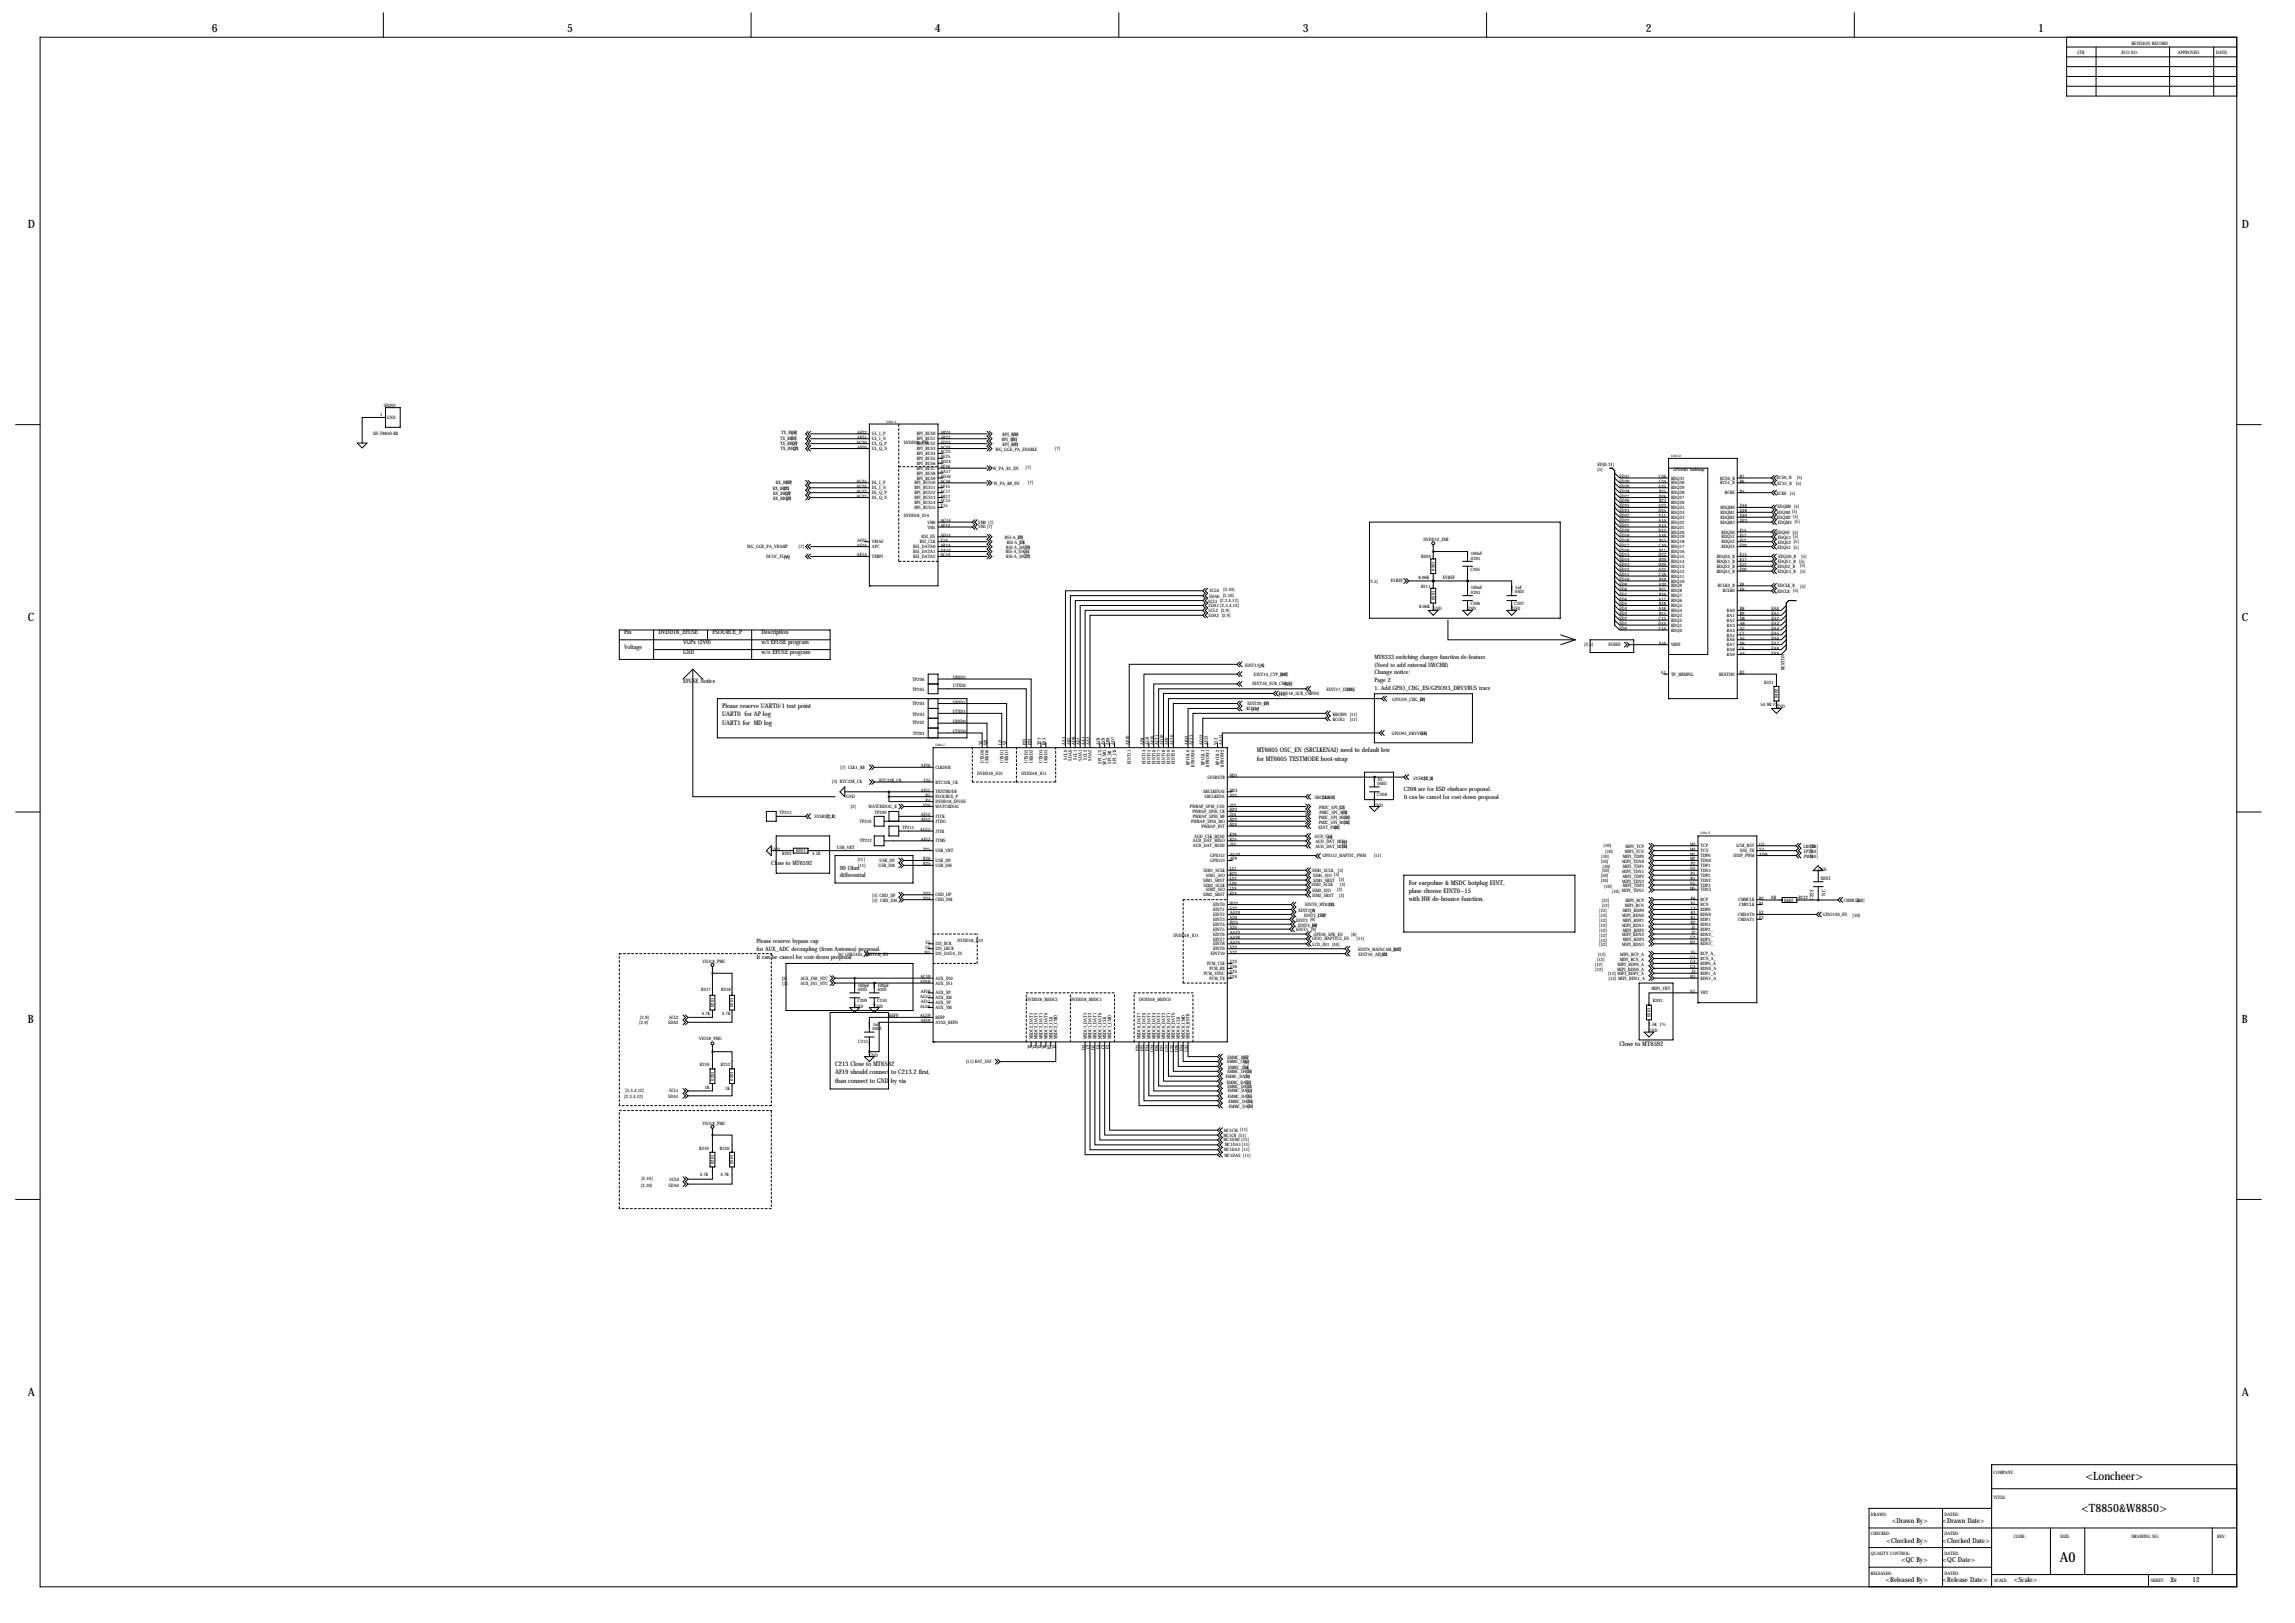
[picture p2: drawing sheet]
<svg xmlns="http://www.w3.org/2000/svg" width="1189mm" height="841mm" viewBox="0 0 1189 841" stroke-linecap="round" stroke-linejoin="round" font-family="sans-serif">
<defs><g id="words">
<text font-size="7.1" x="1067" y="809">A0</text>
<g font-size="5.9">
<text x="110" y="17">6</text>
<text x="294" y="17">5</text>
<text x="484" y="17">4</text>
<text x="675" y="17">3</text>
<text x="853" y="17">2</text>
<text x="1056" y="17">1</text>
<text x="14" y="118">D</text>
<text x="1161" y="118">D</text>
<text x="14" y="322">C</text>
<text x="1161" y="322">C</text>
<text x="14" y="530">B</text>
<text x="1161" y="530">B</text>
<text x="14" y="723">A</text>
<text x="1161" y="723">A</text>
<text x="1080" y="767">&lt;Loncheer&gt;</text>
<text x="1078" y="783">&lt;T8850&amp;W8850&gt;</text>
</g>
<g font-size="3.6">
<text x="980" y="789">&lt;Drawn By&gt;</text>
<text x="1006" y="789">&lt;Drawn Date&gt;</text>
<text x="977" y="799">&lt;Checked By&gt;</text>
<text x="1006" y="799">&lt;Checked Date&gt;</text>
<text x="985" y="809">&lt;QC By&gt;</text>
<text x="1006" y="809">&lt;QC Date&gt;</text>
<text x="977" y="819">&lt;Released By&gt;</text>
<text x="1006" y="819">&lt;Release Date&gt;</text>
<text x="1043" y="819">&lt;Scale&gt;</text>
<text x="1124" y="819">2</text>
<text x="1136" y="819">12</text>
</g>
<g font-size="3.3">
<text x="374" y="367">Please reserve UART0/1 test point</text>
<text x="374" y="371">UART0 for AP log</text>
<text x="374" y="375">UART1 for MD log</text>
<text x="651" y="390">MT6605 OSC_EN (SRCLKENAI) need to default low</text>
<text x="651" y="394">for MT6605 TESTMODE boot-strap</text>
<text x="730" y="458">For earpohne &amp; MSDC hotplug EINT,</text>
<text x="730" y="463">plase choose EINT0~15</text>
<text x="730" y="467">with HW de-bounce function.</text>
<text x="839" y="542">Close to MT6592</text>
<text x="433" y="552">C213 Close to MT6582</text>
<text x="433" y="557">AF19 should connect to C213.2 first,</text>
<text x="433" y="561">than connect to GND by via</text>
</g>
<g font-size="3.1">
<text x="323" y="328">Pin</text>
<text x="341" y="328">DVDD18_EFUSE</text>
<text x="369" y="328">FSOURCE_P</text>
<text x="394" y="328">Description</text>
<text x="354" y="334">VGPx (2V0)</text>
<text x="394" y="334">w/i EFUSE program</text>
<text x="323" y="336">Voltage</text>
<text x="354" y="339">GND</text>
<text x="394" y="339">w/o EFUSE program</text>
<text x="712" y="341">MT6333 switching charger function de-feature</text>
<text x="712" y="345">(Need to add external SWCHR)</text>
<text x="354" y="354">EFUSE Notice</text>
<text x="712" y="349">Change notice:</text>
<text x="712" y="353">Page 2</text>
<text x="712" y="357">1. Add GPIO_CHG_EN/GPIO93_DRVVBUS trace</text>
<text x="727" y="410">C208 are for ESD ehnhace proposal.</text>
<text x="727" y="414">It can be cancel for cost-down proposal</text>
<text x="400" y="448">Close to MT6592</text>
<text x="435" y="450">90 Ohm</text>
<text x="435" y="454">differential</text>
<text x="392" y="488">Please reserve bypass cap</text>
<text x="392" y="493">for AUX_ADC decoupling (from Antenna) proposal.</text>
<text x="392" y="497">It can be cancel for cost-down proposal</text>
</g>
<g font-size="2.6">
<text x="943" y="456">0201</text>
<text x="939" y="466" transform="rotate(-90 939 466)">C222</text>
<text x="946" y="464" transform="rotate(-90 946 464)">NC</text>
</g>
<g font-size="2.4">
<text x="1104" y="23">REVISION RECORD</text>
<text x="1076" y="28">LTR</text>
<text x="1099" y="28">ECO NO:</text>
<text x="1128" y="28">APPROVED:</text>
<text x="1148" y="28">DATE:</text>
<text x="197" y="216">1</text>
<text x="199" y="211">SH201</text>
<text x="200" y="217">GND</text>
<text x="193" y="226">SH-T8850-BB</text>
<text x="405" y="225">TX_BBIP</text>
<text x="410" y="225">[7]</text>
<text x="444" y="225">AF22</text>
<text x="444" y="227">AF21</text>
<text x="452" y="226">UL_I_P</text>
<text x="475" y="226">BPI_BUS0</text>
<text x="487" y="225">AB24</text>
<text x="487" y="227">AB23</text>
<text x="519" y="226">BPI_BS0</text>
<text x="525" y="226">[7]</text>
<text x="404" y="231">TX_BBQP</text>
<text x="404" y="228">TX_BBIN</text>
<text x="404" y="233">TX_BBQN</text>
<text x="410" y="228">[7]</text>
<text x="410" y="231">[7]</text>
<text x="411" y="233">[7]</text>
<text x="444" y="230">AG20</text>
<text x="444" y="232">AF20</text>
<text x="452" y="228">UL_I_N</text>
<text x="452" y="231">UL_Q_P</text>
<text x="452" y="233">UL_Q_N</text>
<text x="468" y="230">DVDD28_BPI</text>
<text x="475" y="231">BPI_BUS2</text>
<text x="475" y="233">BPI_BUS3</text>
<text x="475" y="228">BPI_BUS1</text>
<text x="487" y="230">AD25</text>
<text x="487" y="232">AC24</text>
<text x="516" y="233">WG_GGE_PA_ENABLE</text>
<text x="519" y="228">BPI_BS1</text>
<text x="519" y="231">BPI_BS2</text>
<text x="524" y="228">[7]</text>
<text x="525" y="231">[7]</text>
<text x="547" y="233">[7]</text>
<text x="475" y="236">BPI_BUS4</text>
<text x="475" y="238">BPI_BUS5</text>
<text x="487" y="235">AC23</text>
<text x="487" y="237">AE25</text>
<text x="487" y="240">AD24</text>
<text x="475" y="241">BPI_BUS6</text>
<text x="475" y="243">BPI_BUS7</text>
<text x="475" y="246">BPI_BUS8</text>
<text x="487" y="242">AF16</text>
<text x="487" y="245">AA17</text>
<text x="514" y="243">W_PA_B1_EN</text>
<text x="531" y="243">[7]</text>
<text x="827" y="244">[5]</text>
<text x="828" y="241">ED[0:31]</text>
<text x="867" y="244">LPDDR2 ballmap</text>
<text x="402" y="251">RX_BBIP</text>
<text x="407" y="251">[7]</text>
<text x="444" y="250">AG25</text>
<text x="452" y="251">DL_I_P</text>
<text x="474" y="251">BPI_BUS10</text>
<text x="475" y="248">BPI_BUS9</text>
<text x="487" y="248">AD16</text>
<text x="487" y="250">AC16</text>
<text x="515" y="251">W_PA_B8_EN</text>
<text x="532" y="251">[7]</text>
<text x="839" y="248">ED31</text>
<text x="839" y="250">ED30</text>
<text x="859" y="248">C26</text>
<text x="859" y="250">C24</text>
<text x="866" y="248">RDQ31</text>
<text x="866" y="251">RDQ30</text>
<text x="891" y="248">RCS0_B</text>
<text x="891" y="251">RCS1_B</text>
<text x="901" y="248">B7</text>
<text x="901" y="250">B6</text>
<text x="920" y="248">ECS0_B</text>
<text x="921" y="251">ECS1_B</text>
<text x="930" y="251">[5]</text>
<text x="931" y="248">[5]</text>
<text x="400" y="254">RX_BBIN</text>
<text x="401" y="256">RX_BBQP</text>
<text x="406" y="254">[7]</text>
<text x="407" y="256">[7]</text>
<text x="444" y="253">AG24</text>
<text x="444" y="255">AG22</text>
<text x="444" y="258">AG23</text>
<text x="452" y="253">DL_I_N</text>
<text x="452" y="256">DL_Q_P</text>
<text x="474" y="253">BPI_BUS11</text>
<text x="474" y="256">BPI_BUS12</text>
<text x="487" y="253">AF15</text>
<text x="487" y="255">AC17</text>
<text x="487" y="258">AB17</text>
<text x="839" y="253">ED29</text>
<text x="839" y="255">ED28</text>
<text x="839" y="258">ED27</text>
<text x="859" y="253">A25</text>
<text x="859" y="255">B25</text>
<text x="859" y="258">B26</text>
<text x="866" y="253">RDQ29</text>
<text x="866" y="256">RDQ28</text>
<text x="893" y="256">RCKE</text>
<text x="901" y="255">B5</text>
<text x="920" y="256">ECKE [5]</text>
<text x="401" y="259">RX_BBQN</text>
<text x="407" y="259">[7]</text>
<text x="452" y="259">DL_Q_N</text>
<text x="474" y="259">BPI_BUS13</text>
<text x="474" y="261">BPI_BUS14</text>
<text x="474" y="264">BPI_BUS15</text>
<text x="487" y="260">AC15</text>
<text x="487" y="263">Y15</text>
<text x="839" y="260">ED26</text>
<text x="839" y="263">ED25</text>
<text x="859" y="263">A23</text>
<text x="859" y="260">B23</text>
<text x="866" y="259">RDQ27</text>
<text x="866" y="261">RDQ26</text>
<text x="866" y="264">RDQ25</text>
<text x="891" y="264">RDQM0</text>
<text x="901" y="263">D16</text>
<text x="921" y="263">EDQM0 [5]</text>
<text x="468" y="268">DVDD18_IO4</text>
<text x="839" y="265">ED24</text>
<text x="839" y="268">ED23</text>
<text x="859" y="265">D25</text>
<text x="859" y="268">A11</text>
<text x="866" y="266">RDQ24</text>
<text x="866" y="269">RDQ23</text>
<text x="891" y="266">RDQM1</text>
<text x="891" y="269">RDQM2</text>
<text x="901" y="265">D18</text>
<text x="901" y="268">D10</text>
<text x="920" y="269">EDQM2 [5]</text>
<text x="920" y="266">EDQM1 [5]</text>
<text x="480" y="271">VM0</text>
<text x="480" y="274">VM1</text>
<text x="487" y="270">AG14</text>
<text x="487" y="273">AF14</text>
<text x="507" y="271">VM0 [7]</text>
<text x="507" y="274">VM1[7]</text>
<text x="839" y="270">ED22</text>
<text x="839" y="276">ED20</text>
<text x="839" y="273">ED21</text>
<text x="859" y="270">A14</text>
<text x="859" y="273">A13</text>
<text x="859" y="276">D12</text>
<text x="866" y="271">RDQ22</text>
<text x="866" y="274">RDQ21</text>
<text x="891" y="271">RDQM3</text>
<text x="901" y="270">D23</text>
<text x="901" y="276">F15</text>
<text x="921" y="271">EDQM3 [5]</text>
<text x="444" y="281">AF25</text>
<text x="452" y="281">VBIAS</text>
<text x="476" y="281">BSI_CLK</text>
<text x="477" y="279">BSI_EN</text>
<text x="487" y="278">AD14</text>
<text x="487" y="281">Y14</text>
<text x="521" y="279">BSI-A_EN</text>
<text x="521" y="282">BSI-A_CK</text>
<text x="527" y="279">[7]</text>
<text x="528" y="282">[7]</text>
<text x="737" y="280">DVDD12_EMI</text>
<text x="839" y="278">ED19</text>
<text x="839" y="281">ED18</text>
<text x="859" y="278">A10</text>
<text x="859" y="281">B13</text>
<text x="866" y="276">RDQ20</text>
<text x="866" y="279">RDQ19</text>
<text x="866" y="281">RDQ18</text>
<text x="892" y="276">RDQS0</text>
<text x="892" y="279">RDQS1</text>
<text x="892" y="281">RDQS2</text>
<text x="901" y="278">F17</text>
<text x="901" y="281">F12</text>
<text x="920" y="277">EDQS0 [5]</text>
<text x="921" y="279">EDQS1 [5]</text>
<text x="921" y="282">EDQS2 [5]</text>
<text x="387" y="284">WG_GGE_PA_VRAMP</text>
<text x="414" y="284">[7]</text>
<text x="444" y="283">AE24</text>
<text x="452" y="284">APC</text>
<text x="473" y="284">BSI_DATA0</text>
<text x="473" y="287">BSI_DATA1</text>
<text x="487" y="283">AB14</text>
<text x="487" y="286">AA14</text>
<text x="521" y="287">BSI-A_DAT1</text>
<text x="521" y="284">BSI-A_DAT0</text>
<text x="530" y="287">[7]</text>
<text x="531" y="284">[7]</text>
<text x="762" y="288">100nF</text>
<text x="839" y="283">ED17</text>
<text x="839" y="286">ED16</text>
<text x="859" y="283">C10</text>
<text x="859" y="286">B11</text>
<text x="866" y="284">RDQ17</text>
<text x="866" y="287">RDQ16</text>
<text x="892" y="284">RDQS3</text>
<text x="901" y="283">E20</text>
<text x="921" y="284">EDQS3 [5]</text>
<text x="397" y="289">DCOC_FLAG</text>
<text x="406" y="289">[7]</text>
<text x="444" y="288">AE14</text>
<text x="452" y="289">TXBPI</text>
<text x="473" y="289">BSI_DATA2</text>
<text x="487" y="288">AC14</text>
<text x="521" y="289">BSI-A_DAT2</text>
<text x="531" y="289">[7]</text>
<text x="736" y="289">R209</text>
<text x="762" y="290">0201</text>
<text x="839" y="293">ED13</text>
<text x="839" y="291">ED14</text>
<text x="839" y="288">ED15</text>
<text x="859" y="288">D22</text>
<text x="859" y="293">D20</text>
<text x="859" y="291">B20</text>
<text x="866" y="289">RDQ15</text>
<text x="866" y="292">RDQ14</text>
<text x="889" y="289">RDQS0_B</text>
<text x="889" y="292">RDQS1_B</text>
<text x="901" y="288">E15</text>
<text x="901" y="291">E17</text>
<text x="901" y="293">E12</text>
<text x="921" y="292">EDQS1_B [5]</text>
<text x="921" y="289">EDQS0_B</text>
<text x="932" y="294">[5]</text>
<text x="933" y="289">[5]</text>
<text x="735" y="300">8.06K</text>
<text x="743" y="296" transform="rotate(-90 743 296)">0201</text>
<text x="747" y="300">EVREF</text>
<text x="762" y="296">C205</text>
<text x="839" y="296">ED12</text>
<text x="839" y="298">ED11</text>
<text x="859" y="296">A22</text>
<text x="859" y="298">C19</text>
<text x="866" y="294">RDQ13</text>
<text x="866" y="297">RDQ12</text>
<text x="866" y="299">RDQ11</text>
<text x="889" y="294">RDQS2_B</text>
<text x="889" y="297">RDQS3_B</text>
<text x="901" y="296">F20</text>
<text x="921" y="294">EDQS2_B</text>
<text x="921" y="297">EDQS3_B</text>
<text x="933" y="297">[5]</text>
<text x="709" y="302">[2,5]</text>
<text x="720" y="302">EVREF</text>
<text x="736" y="304">R211</text>
<text x="762" y="305">100nF</text>
<text x="785" y="305">1uF</text>
<text x="839" y="301">ED10</text>
<text x="839" y="306">ED8</text>
<text x="839" y="303">ED9</text>
<text x="859" y="303">A20</text>
<text x="859" y="301">B19</text>
<text x="859" y="306">B21</text>
<text x="866" y="302">RDQ10</text>
<text x="866" y="304">RDQ9</text>
<text x="890" y="304">RCLK0_B</text>
<text x="901" y="303">F9</text>
<text x="901" y="306">E9</text>
<text x="921" y="304">EDCLK_B</text>
<text x="933" y="304">[5]</text>
<text x="626" y="310">SDA0 [2,10]</text>
<text x="627" y="307">SCL0</text>
<text x="634" y="306">[2,10]</text>
<text x="743" y="311" transform="rotate(-90 743 311)">0201</text>
<text x="762" y="308">0201</text>
<text x="785" y="307">0402</text>
<text x="839" y="309">ED7</text>
<text x="839" y="311">ED6</text>
<text x="859" y="311">A17</text>
<text x="859" y="309">B16</text>
<text x="866" y="307">RDQ8</text>
<text x="866" y="309">RDQ7</text>
<text x="866" y="312">RDQ6</text>
<text x="892" y="307">RCLK0</text>
<text x="921" y="307">EDCLK [5]</text>
<text x="626" y="312">SCL1 [2,3,4,12]</text>
<text x="626" y="317">SCL2 [2,9]</text>
<text x="626" y="315">SDA1 [2,3,4,12]</text>
<text x="735" y="315">8.06K</text>
<text x="742" y="316">GND</text>
<text x="760" y="316">GND</text>
<text x="762" y="314">C206</text>
<text x="783" y="316">GND</text>
<text x="785" y="314">C207</text>
<text x="839" y="316">ED4</text>
<text x="839" y="314">ED5</text>
<text x="859" y="316">A16</text>
<text x="859" y="314">B18</text>
<text x="866" y="314">RDQ5</text>
<text x="866" y="317">RDQ4</text>
<text x="895" y="317">RA0</text>
<text x="901" y="316">B8</text>
<text x="918" y="316">EA0</text>
<text x="626" y="320">SDA2 [2,9]</text>
<text x="839" y="319">ED3</text>
<text x="839" y="324">ED1</text>
<text x="839" y="321">ED2</text>
<text x="859" y="324">D14</text>
<text x="859" y="321">C15</text>
<text x="859" y="319">B15</text>
<text x="866" y="320">RDQ3</text>
<text x="866" y="322">RDQ2</text>
<text x="895" y="320">RA1</text>
<text x="895" y="322">RA2</text>
<text x="901" y="319">B9</text>
<text x="901" y="321">D8</text>
<text x="901" y="324">A8</text>
<text x="918" y="319">EA1</text>
<text x="918" y="324">EA3</text>
<text x="918" y="321">EA2</text>
<text x="839" y="326">ED0</text>
<text x="859" y="326">C14</text>
<text x="866" y="325">RDQ1</text>
<text x="866" y="327">RDQ0</text>
<text x="895" y="325">RA3</text>
<text x="895" y="327">RA4</text>
<text x="895" y="330">RA5</text>
<text x="901" y="326">A7</text>
<text x="901" y="329">C7</text>
<text x="918" y="329">EA5</text>
<text x="918" y="326">EA4</text>
<text x="821" y="335">[2,5]</text>
<text x="833" y="335">EVREF</text>
<text x="860" y="334">F16</text>
<text x="866" y="335">VREF</text>
<text x="895" y="332">RA6</text>
<text x="895" y="335">RA7</text>
<text x="901" y="331">A5</text>
<text x="901" y="334">D6</text>
<text x="918" y="334">EA7</text>
<text x="918" y="331">EA6</text>
<text x="895" y="337">RA8</text>
<text x="895" y="340">RA9</text>
<text x="901" y="336">C6</text>
<text x="901" y="339">A4</text>
<text x="918" y="339">EA9</text>
<text x="918" y="336">EA8</text>
<text x="645" y="345">EINT11_G</text>
<text x="652" y="345">[9]</text>
<text x="924" y="347" transform="rotate(-90 924 347)">REXTDN</text>
<text x="473" y="352">TP206</text>
<text x="494" y="352">URXD2</text>
<text x="650" y="350">EINT14_CTP_RST</text>
<text x="663" y="350">[10]</text>
<text x="860" y="349">A1</text>
<text x="866" y="350">TP_MEMPLL</text>
<text x="891" y="350">REXTDN</text>
<text x="901" y="349">B3</text>
<text x="473" y="358">TP205</text>
<text x="494" y="356">UTXD2</text>
<text x="649" y="355">EINT16_SUB_CMRST</text>
<text x="665" y="355">[12]</text>
<text x="687" y="358">EINT17_IDDIG</text>
<text x="698" y="358">[11]</text>
<text x="914" y="355">R221</text>
<text x="473" y="365">TP204</text>
<text x="494" y="364">URXD1</text>
<text x="646" y="365">EINT20_GY</text>
<text x="655" y="365">[9]</text>
<text x="662" y="360">[12]</text>
<text x="663" y="360">EINT18_SUB_CMPDN</text>
<text x="721" y="363">GPIO19_CHG_EN</text>
<text x="735" y="363">[4]</text>
<text x="912" y="366">54.9R 1%</text>
<text x="921" y="361" transform="rotate(-90 921 361)">0402</text>
<text x="473" y="371">TP203</text>
<text x="494" y="369">UTXD1</text>
<text x="646" y="368">KCOL0</text>
<text x="648" y="368">[11]</text>
<text x="690" y="371">KROW0 [11]</text>
<text x="920" y="367">GND</text>
<text x="473" y="375">TP202</text>
<text x="494" y="375">URXD0</text>
<text x="690" y="373">KCOL1</text>
<text x="699" y="373">[11]</text>
<text x="473" y="381">TP201</text>
<text x="494" y="380">UTXD0</text>
<text x="721" y="381">GPIO93_DRVVBUS</text>
<text x="736" y="381">[4]</text>
<text x="509" y="386" transform="rotate(-90 509 386)">Y2</text>
<text x="511" y="386" transform="rotate(-90 511 386)">W2</text>
<text x="519" y="386" transform="rotate(-90 519 386)">U2</text>
<text x="521" y="386" transform="rotate(-90 521 386)">V2</text>
<text x="532" y="386" transform="rotate(-90 532 386)">P23</text>
<text x="534" y="386" transform="rotate(-90 534 386)">P22</text>
<text x="539" y="386" transform="rotate(-90 539 386)">T23</text>
<text x="542" y="386" transform="rotate(-90 542 386)">R23</text>
<text x="552" y="386" transform="rotate(-90 552 386)">AA3</text>
<text x="554" y="386" transform="rotate(-90 554 386)">AB3</text>
<text x="557" y="386" transform="rotate(-90 557 386)">AD8</text>
<text x="560" y="386" transform="rotate(-90 560 386)">AE7</text>
<text x="562" y="386" transform="rotate(-90 562 386)">AA1</text>
<text x="565" y="386" transform="rotate(-90 565 386)">AA2</text>
<text x="570" y="386" transform="rotate(-90 570 386)">AC8</text>
<text x="572" y="386" transform="rotate(-90 572 386)">AC9</text>
<text x="575" y="386" transform="rotate(-90 575 386)">AB9</text>
<text x="577" y="386" transform="rotate(-90 577 386)">AD7</text>
<text x="585" y="386" transform="rotate(-90 585 386)">AF10</text>
<text x="593" y="386" transform="rotate(-90 593 386)">AF8</text>
<text x="595" y="386" transform="rotate(-90 595 386)">AG8</text>
<text x="598" y="386" transform="rotate(-90 598 386)">AE10</text>
<text x="600" y="386" transform="rotate(-90 600 386)">AC11</text>
<text x="603" y="386" transform="rotate(-90 603 386)">AD10</text>
<text x="605" y="386" transform="rotate(-90 605 386)">AE9</text>
<text x="608" y="386" transform="rotate(-90 608 386)">AC10</text>
<text x="615" y="386" transform="rotate(-90 615 386)">AB13</text>
<text x="618" y="386" transform="rotate(-90 618 386)">AC13</text>
<text x="623" y="386" transform="rotate(-90 623 386)">AD13</text>
<text x="626" y="386" transform="rotate(-90 626 386)">AE13</text>
<text x="631" y="386" transform="rotate(-90 631 386)">Y13</text>
<text x="633" y="386" transform="rotate(-90 633 386)">AA13</text>
<text x="510" y="395" transform="rotate(-90 510 395)">UTXD0</text>
<text x="512" y="395" transform="rotate(-90 512 395)">URXD0</text>
<text x="520" y="395" transform="rotate(-90 520 395)">UTXD1</text>
<text x="522" y="395" transform="rotate(-90 522 395)">URXD1</text>
<text x="532" y="395" transform="rotate(-90 532 395)">UTXD2</text>
<text x="535" y="395" transform="rotate(-90 535 395)">URXD2</text>
<text x="540" y="395" transform="rotate(-90 540 395)">UTXD3</text>
<text x="543" y="395" transform="rotate(-90 543 395)">URXD3</text>
<text x="553" y="393" transform="rotate(-90 553 393)">SCL0</text>
<text x="555" y="394" transform="rotate(-90 555 394)">SDA0</text>
<text x="558" y="393" transform="rotate(-90 558 393)">SCL1</text>
<text x="560" y="394" transform="rotate(-90 560 394)">SDA1</text>
<text x="563" y="393" transform="rotate(-90 563 393)">SCL2</text>
<text x="565" y="394" transform="rotate(-90 565 394)">SDA2</text>
<text x="571" y="396" transform="rotate(-90 571 396)">SPI_CS</text>
<text x="576" y="395" transform="rotate(-90 576 395)">SPI_MI</text>
<text x="578" y="396" transform="rotate(-90 578 396)">SPI_CK</text>
<text x="586" y="396" transform="rotate(-90 586 396)">EINT11</text>
<text x="593" y="396" transform="rotate(-90 593 396)">EINT14</text>
<text x="596" y="396" transform="rotate(-90 596 396)">EINT15</text>
<text x="598" y="396" transform="rotate(-90 598 396)">EINT16</text>
<text x="601" y="396" transform="rotate(-90 601 396)">EINT17</text>
<text x="604" y="396" transform="rotate(-90 604 396)">EINT18</text>
<text x="606" y="396" transform="rotate(-90 606 396)">EINT19</text>
<text x="609" y="396" transform="rotate(-90 609 396)">EINT20</text>
<text x="435" y="398">[7] CLK1_BB</text>
<text x="477" y="397">AF26</text>
<text x="485" y="398">CLK26M</text>
<text x="506" y="402">DVDD18_IO3</text>
<text x="529" y="402">DVDD18_IO1</text>
<text x="573" y="396" transform="rotate(-90 573 396)">SPI_MO</text>
<text x="616" y="396" transform="rotate(-90 616 396)">KPCOL0</text>
<text x="619" y="397" transform="rotate(-90 619 397)">KPROW0</text>
<text x="624" y="396" transform="rotate(-90 624 396)">KPCOL1</text>
<text x="626" y="397" transform="rotate(-90 626 397)">KPROW1</text>
<text x="632" y="396" transform="rotate(-90 632 396)">KPCOL2</text>
<text x="634" y="397" transform="rotate(-90 634 397)">KPROW2</text>
<text x="431" y="405">[3] RTC32K_CK</text>
<text x="455" y="405">RTC32K_CK</text>
<text x="479" y="405">L25</text>
<text x="485" y="406">RTC32K_CK</text>
<text x="626" y="403">SYSRSTB</text>
<text x="637" y="403">M25</text>
<text x="714" y="406">0402</text>
<text x="714" y="404">NC</text>
<text x="732" y="404">SYSRST_B</text>
<text x="738" y="404">[2,3]</text>
<text x="438" y="413">GND</text>
<text x="477" y="410">AF11</text>
<text x="480" y="413">R5</text>
<text x="485" y="414">FSOURCE_P</text>
<text x="485" y="411">TESTMODE</text>
<text x="623" y="411">SRCLKENAI</text>
<text x="624" y="414">SRCLKENA</text>
<text x="637" y="410">M24</text>
<text x="637" y="413">N25</text>
<text x="681" y="414">SRCLKENA</text>
<text x="713" y="413">C208</text>
<text x="441" y="419">[3]</text>
<text x="450" y="419">WATCHDOG_B</text>
<text x="478" y="418">N26</text>
<text x="480" y="415">R4</text>
<text x="485" y="419">WATCHDOG</text>
<text x="485" y="416">DVDD18_EFUSE</text>
<text x="616" y="419">PWRAP_SPI0_CSN</text>
<text x="637" y="418">J23</text>
<text x="683" y="419">PMIC_SPI_CS</text>
<text x="685" y="414">[3,4,7]</text>
<text x="694" y="419">[3]</text>
<text x="712" y="418">GND</text>
<text x="404" y="422">TP213</text>
<text x="422" y="424">SYSRST_B</text>
<text x="428" y="424">[2,3]</text>
<text x="453" y="422">TP209</text>
<text x="477" y="425">AE12</text>
<text x="477" y="423">AF12</text>
<text x="485" y="424">JTCK</text>
<text x="618" y="421">PWRAP_SPI0_CK</text>
<text x="618" y="424">PWRAP_SPI0_MI</text>
<text x="637" y="420">H23</text>
<text x="637" y="423">J24</text>
<text x="637" y="425">H22</text>
<text x="683" y="424">PMIC_SPI_MISO</text>
<text x="683" y="422">PMIC_SPI_SCK</text>
<text x="695" y="422">[3]</text>
<text x="696" y="424">[3]</text>
<text x="445" y="426">TP210</text>
<text x="467" y="429">TP211</text>
<text x="477" y="430">AG11</text>
<text x="485" y="426">JTDO</text>
<text x="485" y="431">JTDI</text>
<text x="617" y="426">PWRAP_SPI0_MO</text>
<text x="622" y="429">PWRAP_INT</text>
<text x="637" y="428">H24</text>
<text x="683" y="429">EINT_PMIC</text>
<text x="683" y="427">PMIC_SPI_MOSI</text>
<text x="691" y="429">[3]</text>
<text x="696" y="427">[3]</text>
<text x="445" y="436">TP212</text>
<text x="477" y="436">AF13</text>
<text x="485" y="436">JTMS</text>
<text x="618" y="436">AUD_DAT_MISO</text>
<text x="619" y="434">AUD_CLK_MOSI</text>
<text x="637" y="433">K26</text>
<text x="637" y="436">K25</text>
<text x="681" y="434">AUD_CLK</text>
<text x="681" y="437">AUD_DAT_MISO</text>
<text x="687" y="434">[3]</text>
<text x="695" y="437">[3]</text>
<text x="400" y="441">GND</text>
<text x="405" y="443">R201</text>
<text x="412" y="441">0201</text>
<text x="421" y="443">5.1K</text>
<text x="433" y="440">USB_VRT</text>
<text x="478" y="441">P25</text>
<text x="485" y="441">USB_VRT</text>
<text x="618" y="439">AUD_DAT_MOSI</text>
<text x="627" y="444">GPIO12</text>
<text x="637" y="438">J25</text>
<text x="637" y="443">AG10</text>
<text x="681" y="439">AUD_DAT_MOSI</text>
<text x="685" y="444">GPIO12_HAPTIC_PWM</text>
<text x="695" y="439">[3]</text>
<text x="712" y="444">[11]</text>
<text x="831" y="439">[10]</text>
<text x="831" y="442">[10]</text>
<text x="842" y="442">MIPI_TCN</text>
<text x="842" y="439">MIPI_TCP</text>
<text x="875" y="441">M4</text>
<text x="875" y="438">M3</text>
<text x="875" y="443">M1</text>
<text x="881" y="441">TCN</text>
<text x="881" y="439">TCP</text>
<text x="881" y="444">TDP0</text>
<text x="898" y="444">DISP_PWM</text>
<text x="900" y="439">LCM_RST</text>
<text x="901" y="441">DSI_TE</text>
<text x="911" y="438">U3</text>
<text x="911" y="441">Y3</text>
<text x="911" y="443">AD9</text>
<text x="934" y="439">LRSTB</text>
<text x="934" y="442">LPTE</text>
<text x="938" y="442">[10]</text>
<text x="938" y="439">[10]</text>
<text x="444" y="446">[11]</text>
<text x="444" y="449">[11]</text>
<text x="455" y="449">USB_DM</text>
<text x="456" y="446">USB_DP</text>
<text x="478" y="446">R26</text>
<text x="478" y="448">R25</text>
<text x="485" y="447">USB_DP</text>
<text x="485" y="449">USB_DM</text>
<text x="627" y="447">GPIO13</text>
<text x="637" y="446">AF9</text>
<text x="829" y="447">[10]</text>
<text x="829" y="444">[10]</text>
<text x="830" y="449">[10]</text>
<text x="840" y="447">MIPI_TDN0</text>
<text x="841" y="450">MIPI_TDP1</text>
<text x="841" y="444">MIPI_TDP0</text>
<text x="875" y="446">M2</text>
<text x="876" y="448">P2</text>
<text x="881" y="447">TDN0</text>
<text x="881" y="449">TDP1</text>
<text x="935" y="444">PWM</text>
<text x="938" y="445">[10]</text>
<text x="623" y="452">SIM1_SCLK</text>
<text x="625" y="454">SIM1_SIO</text>
<text x="637" y="451">L21</text>
<text x="637" y="453">K23</text>
<text x="637" y="456">L23</text>
<text x="680" y="452">SIM1_SCLK</text>
<text x="680" y="454">SIM1_SIO [3]</text>
<text x="693" y="452">[3]</text>
<text x="829" y="454">[10]</text>
<text x="830" y="452">[10]</text>
<text x="840" y="452">MIPI_TDN1</text>
<text x="841" y="455">MIPI_TDP2</text>
<text x="876" y="451">N2</text>
<text x="876" y="456">R1</text>
<text x="876" y="453">P1</text>
<text x="881" y="452">TDN1</text>
<text x="881" y="454">TDP2</text>
<text x="942" y="451">GND</text>
<text x="623" y="457">SIM1_SRST</text>
<text x="623" y="459">SIM2_SCLK</text>
<text x="625" y="462">SIM2_SIO</text>
<text x="637" y="458">L20</text>
<text x="637" y="461">L24</text>
<text x="679" y="459">SIM2_SCLK</text>
<text x="680" y="462">SIM2_SIO</text>
<text x="680" y="457">SIM1_SRST</text>
<text x="693" y="462">[3]</text>
<text x="694" y="456">[3]</text>
<text x="694" y="459">[3]</text>
<text x="829" y="457">[10]</text>
<text x="831" y="460">[10]</text>
<text x="840" y="457">MIPI_TDN2</text>
<text x="841" y="460">MIPI_TDP3</text>
<text x="875" y="461">M5</text>
<text x="876" y="458">N5</text>
<text x="881" y="457">TDN2</text>
<text x="881" y="462">TDN3</text>
<text x="881" y="459">TDP3</text>
<text x="452" y="465">[3] CHD_DP</text>
<text x="452" y="467">[3] CHD_DM</text>
<text x="478" y="463">N23</text>
<text x="478" y="466">N24</text>
<text x="485" y="464">CHD_DP</text>
<text x="485" y="467">CHD_DM</text>
<text x="623" y="464">SIM2_SRST</text>
<text x="637" y="463">K24</text>
<text x="680" y="465">SIM2_SRST</text>
<text x="694" y="465">[3]</text>
<text x="830" y="467">[12]</text>
<text x="835" y="462">[10] MIPI_TDN3</text>
<text x="842" y="467">MIPI_RCP</text>
<text x="876" y="466">K6</text>
<text x="881" y="467">RCP</text>
<text x="901" y="467">CMMCLK</text>
<text x="911" y="466">B2</text>
<text x="918" y="466">0R</text>
<text x="924" y="467">0402</text>
<text x="932" y="466">R222</text>
<text x="955" y="467">CMMCLK1</text>
<text x="962" y="467">[12]</text>
<text x="628" y="469">EINT0</text>
<text x="628" y="472">EINT1</text>
<text x="637" y="469">W22</text>
<text x="637" y="471">V22</text>
<text x="637" y="474">AA24</text>
<text x="673" y="472">EINT1_A</text>
<text x="676" y="469">EINT0_MT6333</text>
<text x="679" y="472">[9]</text>
<text x="688" y="469">[4]</text>
<text x="828" y="472">[12]</text>
<text x="830" y="470">[12]</text>
<text x="841" y="472">MIPI_RDP0</text>
<text x="842" y="470">MIPI_RCN</text>
<text x="876" y="469">K5</text>
<text x="876" y="474">K3</text>
<text x="876" y="471">L3</text>
<text x="881" y="469">RCN</text>
<text x="881" y="472">RDP0</text>
<text x="901" y="469">CMPCLK</text>
<text x="911" y="469">B1</text>
<text x="911" y="474">E2</text>
<text x="628" y="474">EINT2</text>
<text x="628" y="477">EINT3</text>
<text x="628" y="480">EINT4</text>
<text x="637" y="476">V24</text>
<text x="637" y="479">W25</text>
<text x="671" y="477">EINT3 [9]</text>
<text x="672" y="480">EINT4_HP</text>
<text x="676" y="475">EINT2_CTP</text>
<text x="683" y="475">[10]</text>
<text x="828" y="478">[12]</text>
<text x="828" y="475">[12]</text>
<text x="840" y="480">MIPI_RDN1</text>
<text x="840" y="475">MIPI_RDN0</text>
<text x="841" y="477">MIPI_RDP1</text>
<text x="876" y="476">K1</text>
<text x="876" y="479">K2</text>
<text x="881" y="474">RDN0</text>
<text x="881" y="477">RDP1</text>
<text x="881" y="480">RDN1</text>
<text x="900" y="474">CMDAT0</text>
<text x="900" y="477">CMDAT1</text>
<text x="911" y="476">F2</text>
<text x="944" y="475">GPIO120_EN</text>
<text x="960" y="475">[10]</text>
<text x="608" y="485">DVDD18_IO1</text>
<text x="628" y="482">EINT5</text>
<text x="628" y="485">EINT6</text>
<text x="637" y="481">Y25</text>
<text x="637" y="484">AA23</text>
<text x="671" y="482">EINT5 [9]</text>
<text x="680" y="480">[6]</text>
<text x="680" y="485">GPIO6_SPK_EN</text>
<text x="700" y="485">[6]</text>
<text x="828" y="480">[12]</text>
<text x="828" y="485">[12]</text>
<text x="828" y="483">[12]</text>
<text x="840" y="485">MIPI_RDN2</text>
<text x="841" y="483">MIPI_RDP2</text>
<text x="876" y="481">J1</text>
<text x="876" y="484">J2</text>
<text x="881" y="482">RDP2_</text>
<text x="881" y="485">RDN2_</text>
<text x="479" y="491">U5</text>
<text x="480" y="489">V5</text>
<text x="485" y="490">I2S_BCK</text>
<text x="496" y="488">DVDD18_IO3</text>
<text x="628" y="487">EINT7</text>
<text x="628" y="490">EINT8</text>
<text x="637" y="486">AA26</text>
<text x="637" y="489">AA25</text>
<text x="637" y="491">Y23</text>
<text x="680" y="487">GPIO_HAPTICS_EN</text>
<text x="680" y="490">LCD_ID1 [10]</text>
<text x="703" y="487">[11]</text>
<text x="828" y="490">[12]</text>
<text x="828" y="488">[12]</text>
<text x="840" y="490">MIPI_RDN3</text>
<text x="841" y="488">MIPI_RDP3</text>
<text x="876" y="486">G2</text>
<text x="876" y="489">H2</text>
<text x="881" y="487">RDP3_</text>
<text x="881" y="490">RDN3_</text>
<text x="434" y="495">[6] GPIO105_SWITCH_EN</text>
<text x="479" y="494">W5</text>
<text x="485" y="492">I2S_LRCK</text>
<text x="485" y="495">I2S_DATA_IN</text>
<text x="627" y="495">EINT10</text>
<text x="628" y="492">EINT9</text>
<text x="637" y="494">Y22</text>
<text x="704" y="492">EINT9_MAINCAM_RST</text>
<text x="704" y="495">EINT10_AF_EN</text>
<text x="715" y="495">[12]</text>
<text x="722" y="493">[12]</text>
<text x="827" y="498">[12]</text>
<text x="828" y="495">[12]</text>
<text x="839" y="498">MIPI_RCN_A</text>
<text x="839" y="495">MIPI_RCP_A</text>
<text x="876" y="496">G5</text>
<text x="876" y="494">F5</text>
<text x="881" y="495">RCP_A_</text>
<text x="881" y="497">RCN_A_</text>
<text x="364" y="499">VIO18_PMU</text>
<text x="625" y="500">PCM_CLK</text>
<text x="626" y="502">PCM_RX</text>
<text x="637" y="499">V23</text>
<text x="637" y="502">V26</text>
<text x="826" y="500">[12]</text>
<text x="826" y="503">[12]</text>
<text x="838" y="503">MIPI_RDN0_A</text>
<text x="838" y="500">MIPI_RDP0_A</text>
<text x="876" y="499">G4</text>
<text x="876" y="502">G3</text>
<text x="881" y="500">RDP0_A</text>
<text x="881" y="502">RDN0_A</text>
<text x="405" y="508">[3]</text>
<text x="415" y="507">AUX_IN0_NTC</text>
<text x="477" y="509">AD19</text>
<text x="477" y="507">AC19</text>
<text x="485" y="507">AUX_IN0</text>
<text x="624" y="505">PCM_SYNC</text>
<text x="626" y="507">PCM_TX</text>
<text x="637" y="504">V25</text>
<text x="637" y="507">U24</text>
<text x="833" y="505">[12] MIPI_RDP1_A</text>
<text x="833" y="508">[12] MIPI_RDN1_A</text>
<text x="876" y="507">H3</text>
<text x="876" y="504">J3</text>
<text x="881" y="505">RDP1_A</text>
<text x="881" y="507">RDN1_A</text>
<text x="363" y="514">R217</text>
<text x="374" y="514">R218</text>
<text x="405" y="510">[3]</text>
<text x="415" y="510">AUX_IN1_NTC</text>
<text x="444" y="511">100pF</text>
<text x="445" y="513">0201</text>
<text x="455" y="511">100pF</text>
<text x="455" y="513">0201</text>
<text x="477" y="514">AF18</text>
<text x="485" y="515">AUX_XP</text>
<text x="485" y="510">AUX_IN1</text>
<text x="855" y="513">MIPI_VRT</text>
<text x="876" y="514">N1</text>
<text x="881" y="515">VRT</text>
<text x="370" y="522" transform="rotate(-90 370 522)">0201</text>
<text x="380" y="522" transform="rotate(-90 380 522)">0201</text>
<text x="443" y="522">GND</text>
<text x="444" y="519">C209</text>
<text x="453" y="522">GND</text>
<text x="454" y="519">C210</text>
<text x="477" y="517">AG17</text>
<text x="477" y="522">AG16</text>
<text x="477" y="519">AF17</text>
<text x="485" y="518">AUX_XM</text>
<text x="485" y="520">AUX_YP</text>
<text x="532" y="518">DVDD28_MSDC2</text>
<text x="554" y="518">DVDD28_MSDC1</text>
<text x="590" y="518">DVDD18_MSDC0</text>
<text x="856" y="519">R203</text>
<text x="331" y="528">[2,9]</text>
<text x="347" y="528">SCL2</text>
<text x="364" y="526">4.7K</text>
<text x="374" y="526">4.7K</text>
<text x="461" y="527">REFP</text>
<text x="477" y="527">AG19</text>
<text x="485" y="528">REFP</text>
<text x="485" y="523">AUX_YM</text>
<text x="855" y="527" transform="rotate(-90 855 527)">0201</text>
<text x="331" y="531">[2,9]</text>
<text x="346" y="531">SDA2</text>
<text x="452" y="533">0402</text>
<text x="452" y="531">1uF</text>
<text x="477" y="530">AF19</text>
<text x="485" y="530">AVSS_REFN</text>
<text x="854" y="532">1.5K 1%</text>
<text x="362" y="539">VIO18_PMU</text>
<text x="535" y="538" transform="rotate(-90 535 538)">MSDC2_DAT3</text>
<text x="538" y="538" transform="rotate(-90 538 538)">MSDC2_DAT2</text>
<text x="540" y="538" transform="rotate(-90 540 538)">MSDC2_DAT1</text>
<text x="543" y="538" transform="rotate(-90 543 538)">MSDC2_DAT0</text>
<text x="545" y="538" transform="rotate(-90 545 538)">MSDC2_CLK</text>
<text x="548" y="538" transform="rotate(-90 548 538)">MSDC2_CMD</text>
<text x="563" y="538" transform="rotate(-90 563 538)">MSDC1_DAT3</text>
<text x="565" y="538" transform="rotate(-90 565 538)">MSDC1_DAT2</text>
<text x="568" y="538" transform="rotate(-90 568 538)">MSDC1_DAT1</text>
<text x="571" y="538" transform="rotate(-90 571 538)">MSDC1_DAT0</text>
<text x="573" y="538" transform="rotate(-90 573 538)">MSDC1_CLK</text>
<text x="576" y="538" transform="rotate(-90 576 538)">MSDC1_CMD</text>
<text x="591" y="538" transform="rotate(-90 591 538)">MSDC0_DAT7</text>
<text x="593" y="538" transform="rotate(-90 593 538)">MSDC0_DAT6</text>
<text x="596" y="538" transform="rotate(-90 596 538)">MSDC0_DAT5</text>
<text x="598" y="538" transform="rotate(-90 598 538)">MSDC0_DAT4</text>
<text x="601" y="538" transform="rotate(-90 601 538)">MSDC0_DAT3</text>
<text x="604" y="538" transform="rotate(-90 604 538)">MSDC0_DAT2</text>
<text x="606" y="538" transform="rotate(-90 606 538)">MSDC0_DAT1</text>
<text x="609" y="538" transform="rotate(-90 609 538)">MSDC0_DAT0</text>
<text x="611" y="538" transform="rotate(-90 611 538)">MSDC0_CLK</text>
<text x="614" y="538" transform="rotate(-90 614 538)">MSDC0_CMD</text>
<text x="616" y="538" transform="rotate(-90 616 538)">MSDC0_RSTB</text>
<text x="854" y="535">GND</text>
<text x="445" y="540">C213</text>
<text x="534" y="544" transform="rotate(-90 534 544)">T2</text>
<text x="537" y="544" transform="rotate(-90 537 544)">T1</text>
<text x="539" y="544" transform="rotate(-90 539 544)">T5</text>
<text x="542" y="544" transform="rotate(-90 542 544)">T6</text>
<text x="544" y="544" transform="rotate(-90 544 544)">R7</text>
<text x="547" y="544" transform="rotate(-90 547 544)">T3</text>
<text x="562" y="544" transform="rotate(-90 562 544)">D3</text>
<text x="565" y="544" transform="rotate(-90 565 544)">C2</text>
<text x="567" y="544" transform="rotate(-90 567 544)">D2</text>
<text x="570" y="543" transform="rotate(-90 570 543)">E4</text>
<text x="572" y="544" transform="rotate(-90 572 544)">C3</text>
<text x="575" y="543" transform="rotate(-90 575 543)">E3</text>
<text x="590" y="544" transform="rotate(-90 590 544)">F22</text>
<text x="593" y="545" transform="rotate(-90 593 545)">E23</text>
<text x="595" y="544" transform="rotate(-90 595 544)">F24</text>
<text x="598" y="545" transform="rotate(-90 598 545)">G24</text>
<text x="600" y="545" transform="rotate(-90 600 545)">E26</text>
<text x="603" y="545" transform="rotate(-90 603 545)">E25</text>
<text x="605" y="545" transform="rotate(-90 605 545)">G23</text>
<text x="608" y="545" transform="rotate(-90 608 545)">G22</text>
<text x="610" y="545" transform="rotate(-90 610 545)">D26</text>
<text x="613" y="545" transform="rotate(-90 613 545)">E24</text>
<text x="615" y="545" transform="rotate(-90 615 545)">G25</text>
<text x="450" y="547">GND</text>
<text x="500" y="551">[11] BAT_INF</text>
<text x="636" y="551">EMMC_CMD</text>
<text x="636" y="548">EMMC_RST</text>
<text x="644" y="548">[5]</text>
<text x="644" y="551">[5]</text>
<text x="362" y="552">R210</text>
<text x="373" y="552">R212</text>
<text x="636" y="556">EMMC_DAT0</text>
<text x="636" y="554">EMMC_CLK</text>
<text x="644" y="554">[5]</text>
<text x="646" y="556">[5]</text>
<text x="370" y="560" transform="rotate(-90 370 560)">0201</text>
<text x="380" y="560" transform="rotate(-90 380 560)">0201</text>
<text x="635" y="558">EMMC_DAT1</text>
<text x="636" y="561">EMMC_DAT2</text>
<text x="636" y="563">EMMC_DAT3</text>
<text x="645" y="558">[5]</text>
<text x="645" y="561">[5]</text>
<text x="646" y="563">[5]</text>
<text x="323" y="568">[2,3,4,12]</text>
<text x="324" y="566">[2,3,4,12]</text>
<text x="346" y="569">SDA1</text>
<text x="347" y="566">SCL1</text>
<text x="365" y="564">1K</text>
<text x="376" y="565">1K</text>
<text x="636" y="566">EMMC_DAT4</text>
<text x="636" y="569">EMMC_DAT5</text>
<text x="646" y="566">[5]</text>
<text x="646" y="569">[5]</text>
<text x="636" y="571">EMMC_DAT6</text>
<text x="637" y="574">EMMC_DAT7</text>
<text x="646" y="571">[5]</text>
<text x="646" y="574">[5]</text>
<text x="364" y="583">VIO18_PMU</text>
<text x="634" y="586">MC1CM [11]</text>
<text x="634" y="591">MC1DA0 [11]</text>
<text x="634" y="589">MC1CK [11]</text>
<text x="634" y="594">MC1DA1[11]</text>
<text x="362" y="596">R219</text>
<text x="373" y="596">R220</text>
<text x="634" y="596">MC1DA2 [11]</text>
<text x="634" y="599">MC1DA3 [11]</text>
<text x="370" y="603" transform="rotate(-90 370 603)">0201</text>
<text x="380" y="603" transform="rotate(-90 380 603)">0201</text>
<text x="332" y="611">[2,10]</text>
<text x="347" y="612">SCL0</text>
<text x="363" y="609">4.7K</text>
<text x="373" y="609">4.7K</text>
<text x="332" y="615">[2,10]</text>
<text x="346" y="615">SDA0</text>
<text x="1033" y="764">COMPANY:</text>
<text x="1033" y="776">TITLE:</text>
<text x="969" y="785">DRAWN:</text>
<text x="1007" y="785">DATED:</text>
<text x="969" y="795">CHECKED:</text>
<text x="1007" y="795">DATED:</text>
<text x="1043" y="797">CODE:</text>
<text x="1067" y="797">SIZE:</text>
<text x="1104" y="797">DRAWING NO:</text>
<text x="1149" y="797">REV:</text>
<text x="969" y="805">QUALITY CONTROL:</text>
<text x="1007" y="805">DATED:</text>
<text x="969" y="816">RELEASED:</text>
<text x="1007" y="816">DATED:</text>
<text x="1033" y="819">SCALE:</text>
<text x="1114" y="819">SHEET:</text>
<text x="1125" y="819">OF</text>
</g>
<g font-size="1.7">
<text x="459" y="219">U201-A</text>
<text x="866" y="237">U201-D</text>
<text x="485" y="387">U201-C</text>
<text x="881" y="432">U201-E</text>
</g>
</g></defs>
<g fill="none" stroke="#000" stroke-width=".52">
<path d="M21 19h1138v803h-1138zM199 7v12M389 7v12M580 7v12M770 7v12M961 7v12M1071 19v31h88M1071 35h88M1071 24h88M1071 29h88M1071 40h88M1086 24v26"/>
<path d="M1124 24v26M1147 24v26M1071 45h88M8 220h13M200 216h-12v13M200 211h7v10h-7zM450 220h36v83h-36zM1159 220h12M185 229h5l-2 3zM419 223l-2 2 2 1-2 1 2 2-2 1 2 1-2 1 2 2M420 230h30M420 232h30"/>
<path d="M420 225h30M420 227h30M420 223l-1 2 1 1-1 1 1 2-1 1 1 1-1 1 1 2M486 230h25M486 232h25M486 235h2M486 237h2M486 240h2M486 225h25M486 227h25M511 223l2 2-2 1 2 1-2 2 2 1-2 1 2 1-2 2M513 223l1 2-1 1 1 1-1 2 1 1-1 1 1 1-1 2"/>
<path d="M864 237h36v125h-36zM417 249l2 1-2 1 2 2-2 1 2 1-2 1 2 2-2 1M419 249l1 1M420 250h30M420 253h30M420 255h30M420 258h30M420 253l-1 1 1 1M420 250l-1 1 1 2M420 255l-1 1 1 2M420 258l-1 1M486 242h25"/>
<path d="M486 245h2M486 248h2M486 250h25M486 253h2M486 255h2M486 258h2M511 241l2 1-2 2M511 249l2 1-2 1M513 241l1 1-1 2M513 249l1 1-1 1M836 245l3 3h25M836 248l3 2h25"/>
<path d="M836 250l3 3h25M836 253l3 2h25M836 255l3 3h25M836 258l3 2h25M864 242h21v97h-21M900 248h18M900 250h18M900 255h18M918 248l1 1-1 1M918 250l1 1M918 255l1 1M919 246l-1 2"/>
<path d="M919 254l-1 1M920 246l-1 2 1 1-1 1 1 1M920 254l-1 1 1 1M486 270h18M486 260h2M486 263h2M486 273h18M486 278h25M504 270l1 2-1 1M504 273l1 1M505 269l-1 1M506 269l-1 1 1 2-1 1 1 1"/>
<path d="M511 277l2 1-2 1 2 2-2 1 2 1-2 1 2 2-2 1 2 1-2 1M513 277l1 1-1 1 1 2-1 1 1 1-1 1 1 2-1 1 1 1-1 1M709 270h99v50h-99zM836 268l3 2h25M836 273l3 3h25M836 276l3 2h25M836 278l3 3h25M836 270l3 3h25M836 260l3 3h25M836 263l3 2h25M836 265l3 3h25M900 270h18"/>
<path d="M900 263h18M900 278h18M900 265h18M900 268h18M900 276h18M918 265l1 2-1 1M918 268l1 1-1 1M918 276l1 1-1 1M918 278l1 1-1 2M918 263l1 1-1 1M918 270l1 2M919 274l-1 2"/>
<path d="M919 262l-1 1M920 262l-1 1 1 1-1 1 1 2-1 1 1 1-1 1 1 2M920 274l-1 2 1 1-1 1 1 1-1 2 1 1-1 1 1 1M419 287l-2 1 2 1M419 282l-2 1 2 1M420 283h30M420 288h30M420 287l-1 1 1 1M420 282l-1 1 1 1M448 281h2M486 281h25M486 283h25"/>
<path d="M486 286h25M486 288h25M727 300l1 1-1 1M728 300l2 1M741 289h3v8h-3zM742 286h.1M742 282v7M742 297v8M742 286h18v5M758 291h5M758 293h5M760 293v16"/>
<path d="M836 298l3 3h25M836 291l3 2h25M836 281l3 2h25M836 283l3 3h25M836 293l3 3h25M836 288l3 3h25M836 286l3 2h25M836 296l3 2h25M900 281h18M900 283h18M900 288h18M900 291h18"/>
<path d="M900 293h18M900 296h18M918 281l1 1-1 1M918 293l1 2-1 1M918 296l1 1M918 288l1 1-1 2M918 291l1 1-1 1M918 283l1 1M919 287l-1 1M920 287l-1 1 1 1-1 2 1 1-1 1 1 2-1 1 1 1M450 303h.1M623 311h-66v76"/>
<path d="M623 306h-71v81M623 319h-58v68M623 309h-69v78M623 314h-63v73M623 316h-61v71M623 306l1 1-1 2M623 309l1 1-1 1M623 316l1 1-1 2M623 314l1 1-1 1M623 319l1 1M623 311l1 1-1 2M624 305l-1 1"/>
<path d="M626 305l-2 1 2 1-2 2 2 1-2 1 2 1-2 2 2 1-2 1 2 1-2 2 2 1M730 301h30M730 301l-2 1M740 316h5l-3 3zM741 305h3v7h-3zM742 301h.1M742 316h.1M742 312v4M758 309h5M758 311h5M758 316h5l-3 3zM760 301h23v8"/>
<path d="M760 301h.1M760 316h.1M760 311v5M781 309h5M781 311h5M781 316h5l-3 3zM783 316h.1M783 311v5M836 303l3 3h25M836 306l3 3h25M836 301l3 2h25M836 314l3 2h25"/>
<path d="M836 311l3 3h25M836 309l3 2h25M836 316l3 3h25M836 319l3 2h25M900 303h18M900 306h18M918 303l1 2-1 1M918 306l1 1M919 302l-1 1M920 302l-1 1 1 2-1 1 1 1M925 316l-2 3h-23M925 314l-2 2h-23"/>
<path d="M925 319l-2 2h-23M321 331h109M321 326h109v16h-109zM339 336h91M339 326v16M367 326v5M389 326v16M750 321v10h66M808 329l8 2M816 331l-8 3M824 331h22v7h-22zM836 324l3 2h25"/>
<path d="M836 321l3 3h25M842 333l1 1-1 1M843 333l1 1M844 334h20M844 334l-1 1M925 336l-2 3h-23M925 334l-2 2h-23M925 331l-2 3h-23M925 329l-2 2h-23M925 326l-2 3h-23M925 324l-2 2h-23M925 321l-2 3h-23"/>
<path d="M359 347l-5 5M359 347l5 5M359 347v66h74M481 349h5v10h-5zM481 354h5M486 352h48v35M486 357h46v30M641 349h-48v38M641 344h-56v43M641 354h-43v33M641 349l1 1M641 354l1 2"/>
<path d="M641 344l1 1M642 348l-1 1M642 353l-1 1M642 343l-1 1M643 348l-1 1 1 1M643 353l-1 1 1 2M643 343l-1 1 1 1M660 359h-57v28M660 359l1 1M661 358l-1 1M662 358l-1 1 1 1M676 357h-76v30"/>
<path d="M676 357l2 1M678 356l-2 1M679 356l-1 1 1 1M712 359h51v26h-51zM862 349h2M900 349h20v7M919 356h3v7h-3zM372 362h129v20h-129zM481 372h5M481 362v20M481 367h5M481 377h5"/>
<path d="M486 369h33v18M486 375h25v12M486 380h23v7M486 364h35v23M486 362v20M641 367h-26v20M641 364h-33v23M641 364l1 2-1 1M641 367l1 1M642 363l-1 1M643 363l-1 1 1 2-1 1 1 1M687 369h-69v18"/>
<path d="M687 372h-64v15M687 372l1 1M687 369l1 2-1 1M688 368l-1 1M689 368l-1 1 1 2-1 1 1 1M715 380h-82v7M715 380l1 1M716 362h-111v25M716 362l1 1M716 378l-1 2M717 378l-1 2 1 1M717 361l-1 1"/>
<path d="M718 361l-1 1 1 1M864 362h.1M918 367h5l-3 2zM920 367h.1M920 363v4M450 396l2 1-2 2M452 396l1 1M453 397h30M453 397l-1 2M483 387h153v153h-153zM539 385v2M542 385v2"/>
<path d="M570 385v2M572 385v2M575 385v2M577 385v2M595 385v2M626 385v2M631 385v2M707 400h15v14h-15zM435 410l3-2v5zM438 410h45M450 404l2 1-2 1M452 404l1 1"/>
<path d="M453 405h30M453 405l-1 1M461 413v2h22M461 413h22M461 410v3M466 416l1 2-1 1M467 416l1 2M468 418h15M468 418l-1 1M636 413h40M636 403h91M636 410h2"/>
<path d="M636 418h40M676 416l2 2-2 1 2 1-2 2M676 413l2 1M678 416l1 2-1 1 1 1-3 3M678 411l-2 2M679 411l-1 2 1 1M709 410h6M709 418h6l-3 2zM709 408h6M712 403h.1M712 403v5M712 410v8"/>
<path d="M727 403l1 1M728 401l-1 2M730 401l-2 2 2 1M8 421h13M397 420h5v5h-5zM402 433h28v19h-28zM402 423h15M411 439h8v3h-8zM417 423l2 1M419 422l-2 1M420 422l-1 1 1 1M453 433h5v5h-5z"/>
<path d="M453 423h5v5h-5zM458 425h25M458 436h25M461 428h5v5h-5zM461 425v-5h5v5M466 430h17M466 423h17M636 433h40M636 428h40M636 425h40M636 420h40M636 423h40"/>
<path d="M636 438h40M636 436h40M676 423l3 2-3 3M676 424l2 1-2 2M676 428l2 1M676 438l2 1M676 436l2 1-2 1M676 433l2 1-2 2M678 432l-2 1M679 422l-1 1 1 1M679 427l-1 1 1 1M679 432l-1 1 1 1-1 2 1 1-1 1 1 1"/>
<path d="M854 437l1 1-1 1 1 2-1 1 1 1-1 1 1 2-1 1 1 1-1 2 1 1-1 1 1 1-1 2 1 1-1 1 1 1-1 2 1 1-1 1M855 437l2 1M857 438h23M857 438l-2 1 2 2M880 433h30v86h-30zM910 438h20M930 438l2 1-2 2M932 437l-2 1M933 437l-1 1 1 1-1 2 1 1-1 1 1 1M1159 421h12M397 441l3-3v5zM400 441h11"/>
<path d="M419 441h64M433 443h40v14h-40zM466 444l1 2-1 1 1 1-1 2M467 444l1 2M468 446h15M468 448h15M468 446l-1 1 1 1M468 448l-1 2M636 443h45M636 453h40M636 446h2M636 451h40"/>
<path d="M636 456h40M636 458h40M676 453l2 2-2 1M676 451l2 1-2 1M676 456l2 1-2 1M676 458l2 2-2 1M678 450l-2 1M679 450l-1 1 1 1-1 1 1 2-1 1 1 1-1 1 1 2-1 1 1 1-1 1 1 2M681 443l2 2M683 442l-2 1M684 442l-1 1 1 2M727 453h89v30h-89z"/>
<path d="M857 443h23M857 453h23M857 441h23M857 446h23M857 451h23M857 456h23M857 448h23M857 458h23M857 441l-2 1 2 1M857 451l-2 1 2 1M857 453l-2 2 2 1M857 456l-2 1 2 1"/>
<path d="M857 446l-2 1 2 1M857 448l-2 2 2 1M857 443l-2 1 2 2M857 458l-2 2 2 1M910 443h20M910 441h20M930 443l2 1M930 441l2 1-2 1M939 459h5M939 457h5M942 451v6M942 448l2 3h-5z"/>
<path d="M942 459v7M466 462l1 1-1 2 1 1-1 1M467 462l1 1M468 466h15M468 463h15M468 463l-1 2 1 1M468 466l-1 1M636 469h33M636 471h33M636 474h33M636 476h32M636 479h33"/>
<path d="M636 461h40M636 463h40M668 476l1 1M669 479l1 1M669 469l1 1-1 1M669 471l1 1-1 2M669 474l1 1M669 475l-1 1M670 477l-1 2M670 467l-1 2M671 475l-2 1 2 1M671 477l-1 2 1 1"/>
<path d="M671 467l-1 2 1 1-1 1 1 1-1 2 1 1M676 463l2 2M676 461l2 1-2 1M854 465l1 1-1 1 1 2-1 1 1 1-1 1 1 2-1 1 1 1-1 1 1 2-1 1 1 1-1 2 1 1-1 1 1 1-1 2 1 1-1 1M855 465l2 1M857 466h23M857 469h23M857 471h23M857 474h23M857 476h23M857 479h23M857 461h23"/>
<path d="M857 476l-2 1 2 2M857 479l-2 1 2 1M857 474l-2 1 2 1M857 466l-2 1 2 2M857 469l-2 1 2 1M857 471l-2 1 2 2M857 461l-2 1M910 474h31M910 466h13M910 469h3M910 476h3M923 465h8v2h-8z"/>
<path d="M931 466h11M941 474l1 1M942 472l-1 2M944 472l-2 2 2 1M952 466h-10M952 466l1 1M953 465l-1 1M955 465l-2 1 2 1M407 499h66v24h-66zM448 493l1 1-1 1M449 493l1 1M450 494l-1 1"/>
<path d="M481 489h2M481 491h2M483 494h-33M636 481h32M636 499h2M636 484h40M636 486h41M636 489h41M636 494h61M636 491h61M668 481l1 2M669 480l-1 1"/>
<path d="M671 480l-2 1 2 2M676 484l2 1M677 486l1 2-1 1M677 489l1 1M678 483l-2 1M678 485l-1 1M679 483l-1 1 1 1M679 485l-1 1 1 2-1 1 1 1M697 491l1 2-1 1M697 494l1 1M698 490l-1 1M699 490l-1 1 1 2-1 1 1 1"/>
<path d="M854 493l1 1-1 1 1 1-1 2 1 1-1 1 1 2-1 1 1 1-1 1 1 2-1 1M855 493l2 1M857 499h23M857 481h23M857 484h23M857 486h23M857 489h23M857 494h23M857 496h23M857 499l-2 1 2 2M857 496l-2 2 2 1M857 494l-2 1 2 1"/>
<path d="M857 481l-2 2 2 1M857 484l-2 1 2 1M857 486l-2 2 2 1M857 489l-2 1M368 516h2v7h-2zM369 504h10v12M369 501v15M378 516h2v7h-2zM430 505l1 2-1 1 1 1-1 1M431 505l2 2M433 509h50M433 507h50"/>
<path d="M433 507l-2 1 2 1M433 509l-2 1M440 514h5M440 517h5M443 507v7M443 517v5M450 514h5M450 517h5M453 509h.1M453 509v5M453 517v5M481 519h2"/>
<path d="M481 514h2M481 517h2M636 502h2M636 504h2M636 507h2M849 509h18v30h-18zM857 502h23M857 504h23M857 507h23M857 502l-2 1 2 1M857 504l-2 1 2 2M857 507l-2 1"/>
<path d="M880 519h.1M880 514h-26v7M354 526l1 1-1 1 1 2-1 1M355 526l1 1M356 530l-1 1M356 527l-1 1 1 2M369 523v4h-13M379 523v7h-23M430 524h30v40h-30zM440 522h5l-2 2zM443 522h.1M448 537h5"/>
<path d="M448 535h5M450 537v10M450 522h5l-2 2zM453 522h.1M481 522h2M483 540h.1M483 530h-28v15h-5M483 527h-33v8M534 540v2M537 540v2M539 540v2M542 540v2"/>
<path d="M544 540v2M547 540v10h-29M562 540v58h69M565 540v56h66M567 540v53h64M570 540v50h61M572 540v48h59M575 540v45h56M590 540v33h41M593 540v30h38M595 540v28h36M598 540v25h33"/>
<path d="M600 540v23h31M603 540v20h28M605 540v17h26M608 540v15h23M610 540v12h21M613 540v10h18M615 540v7h16M852 535h5l-3 2zM853 521h2v7h-2zM854 528v7M368 554h2v7h-2zM369 545h10v9"/>
<path d="M369 541v13M378 554h2v7h-2zM448 547h5l-3 3zM516 549l1 1-1 1M517 549l1 1M518 550l-1 1M631 555l1 1-1 1M631 552l1 2-1 1M631 560l1 1-1 2M631 557l1 2-1 1M631 550l1 1-1 1M631 547l1 2-1 1"/>
<path d="M632 546l-1 1M633 546l-1 1 1 2-1 1 1 1-1 1 1 2-1 1 1 1-1 1 1 2-1 1 1 1-1 2 1 1-1 1 1 1-1 2 1 1-1 1 1 1-1 2 1 1M354 564l1 1-1 1 1 2-1 1M355 564l1 1M356 565l-1 1 1 2M356 568l-1 1M369 561v4h-13M379 561v7h-23M631 563l1 1-1 1M631 570l1 1-1 2M631 568l1 1-1 1M631 573l1 1"/>
<path d="M631 565l1 1-1 2M368 597h2v7h-2zM369 588h10v9M369 584v13M378 597h2v7h-2zM631 593l1 1-1 2M631 590l1 2-1 1M631 588l1 1-1 1M631 596l1 1-1 1M631 598l1 1M631 585l1 2-1 1M632 584l-1 1"/>
<path d="M633 584l-1 1 1 2-1 1 1 1-1 1 1 2-1 1 1 1-1 2 1 1-1 1 1 1M354 610l1 1-1 1 1 1-1 2M355 610l1 1M356 611l-1 1 1 1M356 613l-1 2M369 604v7h-13M379 604v9h-23M8 621h13M1159 621h12M1159 759h-127v63M1032 771h127M968 791h191"/>
<path d="M1006 781v41M1032 781h-64v41M1062 791v25M1080 791v25M1146 791v25M968 802h64M968 812h64M1032 816h127M1113 816v6"/>
<circle cx="742" cy="281" r=".8"/>
<circle cx="369" cy="500" r=".8"/>
<circle cx="369" cy="540" r=".8"/>
<circle cx="369" cy="584" r=".8"/>
</g>
<g fill="none" stroke="#000" stroke-width=".52" stroke-dasharray="1.1 1.1">
<path d="M486 242h-21M466 291v-71M486 291h-20M504 405h23M504 405v-18M527 405v-18M527 405h20M547 405v-18M613 466h23M321 494h79M400 494v79M483 484h23"/>
<path d="M483 499h23M506 499v-15M532 514h45M588 514h30M613 509h23M613 509v-43M532 540v-26M554 540v-26M577 540v-26M588 540v-26M618 540v-26M321 575h79"/>
<path d="M321 573v-79M400 575v51M400 573h-79M321 626v-51M400 626h-79"/>
</g>
<path d="M460 413a.5 .5 0 0 0 1 0 .5 .5 0 0 0-1 0zM460 410a.5 .5 0 0 0 1 0 .5 .5 0 0 0-1 0z" fill="#000" stroke="#000" stroke-width="1.3"/>
<path d="M834 242h1l1 2v80M930 311h-3l-2 1v24" fill="none" stroke="#000" stroke-width=".63"/>
<use href="#words"/>
</svg>
